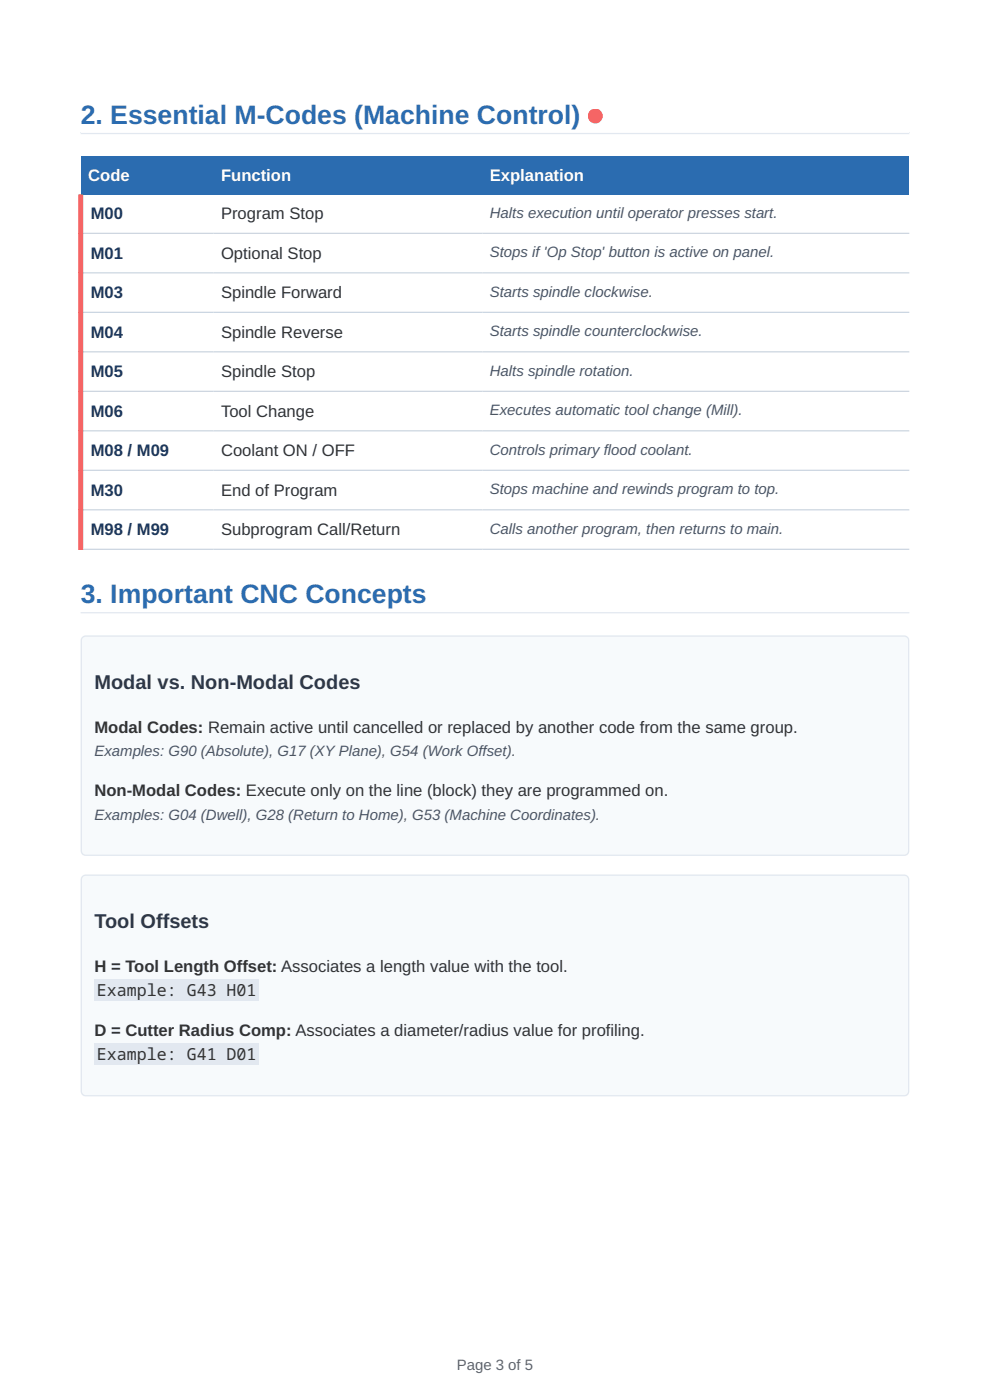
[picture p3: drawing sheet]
<svg xmlns="http://www.w3.org/2000/svg" width="210mm" height="297mm" viewBox="0 0 210 297" stroke-linecap="round" stroke-linejoin="round" font-family="sans-serif">
<defs><g id="words">
<g font-size="5.6" fill="#2b6cb0">
<text x="17.1" y="26.2">2. Essential M-Codes (Machine Control)</text>
<text x="17.1" y="127.9">3. Important CNC Concepts</text>
</g>
<g font-size="4.2" fill="#2d3748">
<text x="20" y="146.1">Modal vs. Non-Modal Codes</text>
<text x="20" y="196.8">Tool Offsets</text>
</g>
<g font-size="3.5" fill="#fff">
<text x="18.7" y="38.4">Code</text>
<text x="46.9" y="38.4">Function</text>
<text x="103.9" y="38.4">Explanation</text>
</g>
<g font-size="3.5" fill="#1a365d">
<text x="19.2" y="46.5">M00</text>
<text x="19.2" y="54.9">M01</text>
<text x="19.2" y="63.3">M03</text>
<text x="19.2" y="71.7">M04</text>
<text x="19.2" y="80.1">M05</text>
<text x="19.2" y="88.4">M06</text>
<text x="19.2" y="96.8">M08 / M09</text>
<text x="19.2" y="105.2">M30</text>
<text x="19.2" y="113.6">M98 / M99</text>
</g>
<g font-size="3.5" fill="#333">
<text x="46.9" y="46.5">Program Stop</text>
<text x="46.9" y="54.9">Optional Stop</text>
<text x="46.9" y="63.3">Spindle Forward</text>
<text x="46.9" y="71.7">Spindle Reverse</text>
<text x="46.9" y="80.1">Spindle Stop</text>
<text x="46.9" y="88.4">Tool Change</text>
<text x="46.9" y="96.8">Coolant ON / OFF</text>
<text x="46.9" y="105.2">End of Program</text>
<text x="46.9" y="113.6">Subprogram Call/Return</text>
<text x="20" y="155.5">Modal Codes: Remain active until cancelled or replaced by another code from the same group.</text>
<text x="20" y="168.9">Non-Modal Codes: Execute only on the line (block) they are programmed on.</text>
<text x="20" y="206.3">H = Tool Length Offset: Associates a length value with the tool.</text>
<text x="20.6" y="211.4">Example: G43 H01</text>
<text x="20" y="219.8">D = Cutter Radius Comp: Associates a diameter/radius value for profiling.</text>
<text x="20.6" y="224.9">Example: G41 D01</text>
</g>
<g font-size="3.2" fill="#4a5568">
<text x="103.9" y="46.2">Halts execution until operator presses start.</text>
<text x="103.9" y="54.5">Stops if 'Op Stop' button is active on panel.</text>
<text x="103.9" y="62.9">Starts spindle clockwise.</text>
<text x="103.9" y="71.3">Starts spindle counterclockwise.</text>
<text x="103.9" y="79.7">Halts spindle rotation.</text>
<text x="103.9" y="88.1">Executes automatic tool change (Mill).</text>
<text x="103.9" y="96.4">Controls primary flood coolant.</text>
<text x="103.9" y="104.8">Stops machine and rewinds program to top.</text>
<text x="103.9" y="113.2">Calls another program, then returns to main.</text>
<text x="20" y="160.5">Examples: G90 (Absolute), G17 (XY Plane), G54 (Work Offset).</text>
<text x="20" y="173.9">Examples: G04 (Dwell), G28 (Return to Home), G53 (Machine Coordinates).</text>
</g>
<text font-size="3.2" fill="#666" x="96.9" y="290.6">Page 3 of 5</text>
</g></defs>
<path d="M17.1 28.1l175.8 .1zM17.1 28.1h175.8v.4h-175.8z" fill-rule="evenodd" fill="#e2e8f0"/>
<g fill="#2b6cb0">
<path d="M17.1 33.1h28.2v8.2h-28.2z"/>
<path d="M45.3 33.1h57v8.2h-57z"/>
<path d="M102.3 33.1h90.6v8.2h-90.6z"/>
</g>
<path d="M16.6 49.5h176.3M16.6 57.9h176.3M16.6 66.3h176.3M16.6 74.6h176.3M16.6 83h176.3M16.6 91.4h176.3M16.6 99.8h176.3M16.6 108.2h176.3M16.6 116.5h176.3" fill="none" stroke="#cbd5e0" stroke-width=".26"/>
<path d="M17.1 41.3v75.4" fill="none" stroke="#f56565" stroke-width="1.1" stroke-linecap="butt"/>
<path d="M17.1 129.8l175.8 .1zM17.1 129.8h175.8v.3h-175.8z" fill-rule="evenodd" fill="#e2e8f0"/>
<path d="M17.1 134.8h175.8v46.8h-175.8z" fill="#f7fafc"/>
<path d="M17.6 135.3l.6-.2h173.6a.8 .8 0 0 1 .8 .8v44.6a.8 .8 0 0 1-.8 .8h-173.6a.8 .8 0 0 1-.8-.8v-44.6zM17.3 135.2l.9-.4h173.6a1.06 1.06 0 0 1 1.1 1.1v44.6a1.06 1.06 0 0 1-1.1 1.1h-173.6a1.06 1.06 0 0 1-1.1-1.1v-44.6z" fill-rule="evenodd" fill="#e2e8f0"/>
<path d="M17.1 185.5h175.8v47.1h-175.8z" fill="#f7fafc"/>
<path d="M17.6 186l.6-.2h173.6a.8 .8 0 0 1 .8 .8v44.9a.8 .8 0 0 1-.8 .8h-173.6a.8 .8 0 0 1-.8-.8v-44.9zM17.3 186l.9-.5h173.6a1.06 1.06 0 0 1 1.1 1.1v44.9a1.06 1.06 0 0 1-1.1 1.1h-173.6a1.06 1.06 0 0 1-1.1-1.1v-44.9z" fill-rule="evenodd" fill="#e2e8f0"/>
<path d="M124.7 23h3.2v3.2h-3.2z" fill="#f56565"/>
<g fill="#e2e8f0">
<path d="M20 207.7h35v4.6h-35z"/>
<path d="M20 221.2h35v4.6h-35z"/>
</g>
<use href="#words"/>
</svg>
